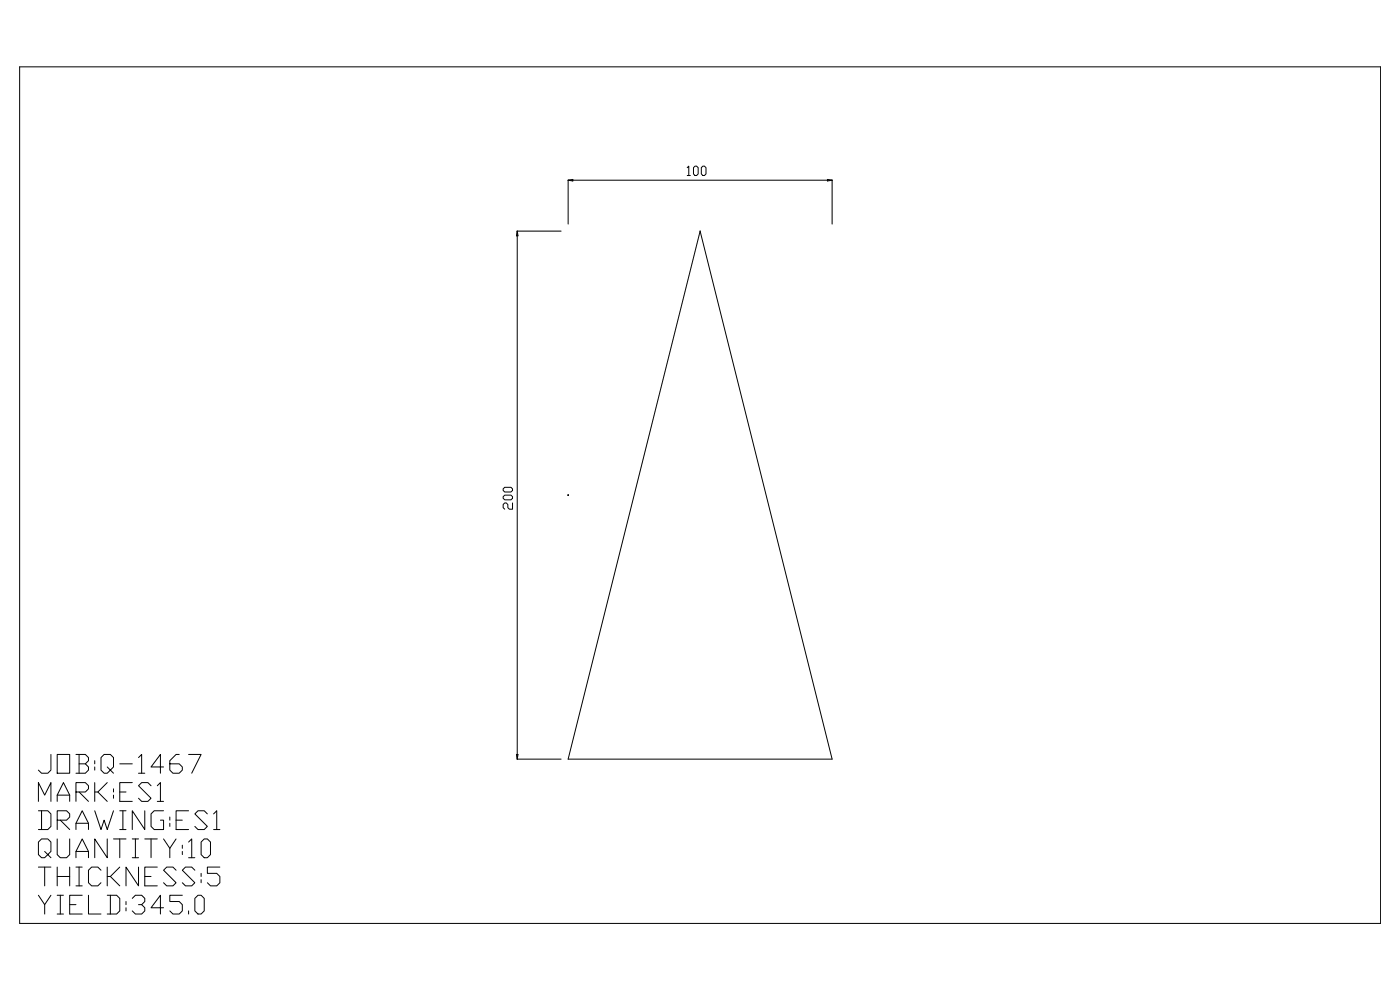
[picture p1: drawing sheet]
<svg xmlns="http://www.w3.org/2000/svg" width="420mm" height="297mm" viewBox="0 0 420 297" stroke-linecap="round" stroke-linejoin="round" font-family="sans-serif">
<g fill="none" stroke="#000" stroke-width=".3">
<path d="M5.9 20h408.1v256.9h-408.1zM170.4 54v13.2M170.4 54h79.1M170.4 54l1.4-.2v.5zM206.1 50.3l.5-.5v2.8M206.1 52.6h.9M208.4 49.8h.5l.5 .5v1.9l-.5 .4h-.5l-.4-.4v-1.9zM210.3 50.3l.5-.5h.5l.4 .5v1.9l-.4 .4h-.5l-.5-.4zM248.1 53.8l1.4 .2-1.4 .3zM249.5 54v13.2M155.1 69.3h13.2M155.1 69.3v158.3"/>
<path d="M155.1 69.3l.2 1.4h-.4zM210 69.3h.1M210 69.3l39.5 158.3h-79.1zM150.9 148.9l.5-.4h1.8l.5 .4v.5l-.5 .5h-1.8l-.5-.5zM150.9 146.6l.5-.5h1.8l.5 .5v.5l-.5 .4h-1.8l-.5-.4zM153.7 150.8v1.9h-.9l-.5-.5v-.9l-.5-.5h-.4l-.5 .5v.9l.5 .5M170.3 148.5h.2M170.4 148.4v.1M170.4 148.5h.1M15.3 226.2v4.7l-1 1h-1.8l-1-1M17.1 226.2h3.8v5.7h-3.8zM17.1 238.4h3.8"/>
<path d="M22.8 237.5h2.8l.9-1v-.9l-.9-.9h-2.8v5.6M22.8 226.2h2.8l.9 1v.9l-.9 .9M23.7 229h1.9l.9 1v.9l-.9 1h-2.8M23.7 226.2v5.7M23.7 237.5l2.8 2.8M28.4 228.1v.9M28.4 230v.9M28.4 234.7v5.6M29.3 237.5l2.9 2.8M32.2 234.7l-2.9 2.8h-.9M32.2 230l.9 .9-.9 1h-1l-.9-1v-3.7l.9-1h1.9l.9 1v2.8l-.9 .9 .9 1M34 236.5v1"/>
<path d="M34 238.4v1M35.9 237.5h1.9M35.9 229h3.8M39.7 234.7h-3.8v5.6h3.8M41.5 227.2l1-1v5.7M41.5 231.9h1.9M45.3 235.6l-.9-.9h-1.9l-1 .9 3.8 3.8-.9 .9h-1.9l-1-.9M47.2 235.6l.9-.9v5.6M49 230h-3.7l2.8-3.8v5.7M53.7 226.2h-.9l-1.9 1.9v2.8l1 1h1.8l1-1v-.9l-1-1h-2.8M56.6 226.2h3.7l-2.8 5.7M154.9 226.2h.4l-.2 1.4z"/>
<path d="M155.1 227.6h13.2M11.5 243.1h2.8l1 1v3.7l-1 .9h-2.8M11.5 240.3v-5.6l1.9 3.7 1.9-3.7v5.6M12.5 243.1v5.6M13.4 255.3l.9 1-.9 .9h-.9l-1-.9v-3.8l1-.9h1.8l1 .9v2.8l-1 1 1 .9M17.1 251.6v4.7l1 .9h1.9l.9-.9v-4.7M17.1 245.9h2.9l.9-.9v-.9l-.9-1h-2.9v5.6M17.1 240.3v-1.9l1.9-3.7 1.9 3.7v1.9M18.1 245.9l2.8 2.8M22.8 257.2v-1.9l1.9-3.7 1.8 3.7v1.9M22.8 248.7v-1.8l1.9-3.8 1.8 3.8v1.8M22.8 255.3h3.7"/>
<path d="M22.8 246.9h3.7M28.4 243.1l1.9 5.6 .9-2.8 1 2.8 1.8-5.6M32.2 251.6v5.6l-3.8-5.6v5.6M34 251.6h3.8M35.9 251.6v5.6M35.9 243.1h1.9M35.9 248.7h1.9M36.9 243.1v5.6M39.7 251.6h1.8M39.7 257.2h1.8M40.6 251.6v5.6M43.4 243.1v5.6l-3.7-5.6v5.6"/>
<path d="M43.4 251.6h3.8M45.3 251.6v5.6M47.2 240.3h1.8M49 251.6l1.9 2.8v2.8M49 243.1h-2.8l-.9 1v3.7l.9 .9h2.8v-2.8h-.9M50.9 245v.9M50.9 246.9v.9M52.8 251.6l-1.9 2.8M52.8 245.9h1.9M54.7 253.4v1M54.7 255.3v1M56.6 252.5l.9-.9v5.6"/>
<path d="M56.6 243.1h-3.8v5.6h3.8M56.6 257.2h1.8M60.3 252.5l.9-.9h1l.9 .9v3.8l-.9 .9h-1l-.9-.9zM62.2 244.1l-1-1h-1.8l-1 1 3.8 3.7-1 .9h-1.8l-1-.9M64.1 244.1l.9-1v5.6M64.1 248.7h1.8M11.5 268.4l1.9 2.9v2.8M11.5 260h3.8M13.4 260v5.6M15.3 268.4l-1.9 2.9M17.1 268.4h1.9M17.1 274.1h1.9"/>
<path d="M17.1 260v5.6M17.1 262.8h3.8M18.1 268.4v5.7M20.9 271.3h1.9M20.9 260v5.6M22.8 260h1.9M22.8 265.6h1.9M23.7 260v5.6M24.7 268.4h-3.8v5.7h3.8M26.5 268.4v5.7h3.8M30.3 260.9l-1-.9h-1.8l-1 .9v3.8l1 .9h1.8l1-.9M32.2 268.4h2.8l.9 1v3.7l-.9 1h-2.8"/>
<path d="M32.2 260v5.6M33.1 268.4v5.7M33.1 262.8l2.8 2.8M35.9 260l-2.8 2.8h-.9M37.8 270.3v1M37.8 272.2v.9M39.7 269.4l.9-1h1.9l.9 1v.9l-.9 1h-1M41.5 260v5.6l-3.7-5.6v5.6M42.5 271.3l.9 .9v.9l-.9 1h-1.9l-.9-1M43.4 262.8h1.9M47.2 260h-3.8v5.6h3.8M49 272.2h-3.7l2.8-3.8v5.7"/>
<path d="M52.8 260.9l-.9-.9h-1.9l-1 .9 3.8 3.8-.9 .9h-1.9l-1-.9M54.7 268.4h-3.8v1.9h2.8l1 1v1.8l-1 1h-1.8l-1-1M56.6 273.1v1M58.4 260.9l-.9-.9h-1.9l-.9 .9 3.7 3.8-.9 .9h-1.9l-.9-.9M59.4 268.4h.9l.9 1v3.7l-.9 1h-.9l-1-1v-3.7zM60.3 261.9v.9M60.3 263.8v.9M65.9 260h-3.7v1.9h2.8l.9 .9v1.9l-.9 .9h-1.9l-.9-.9"/>
<circle cx="170.4" cy="148.5" r=".08"/>
</g>
</svg>
